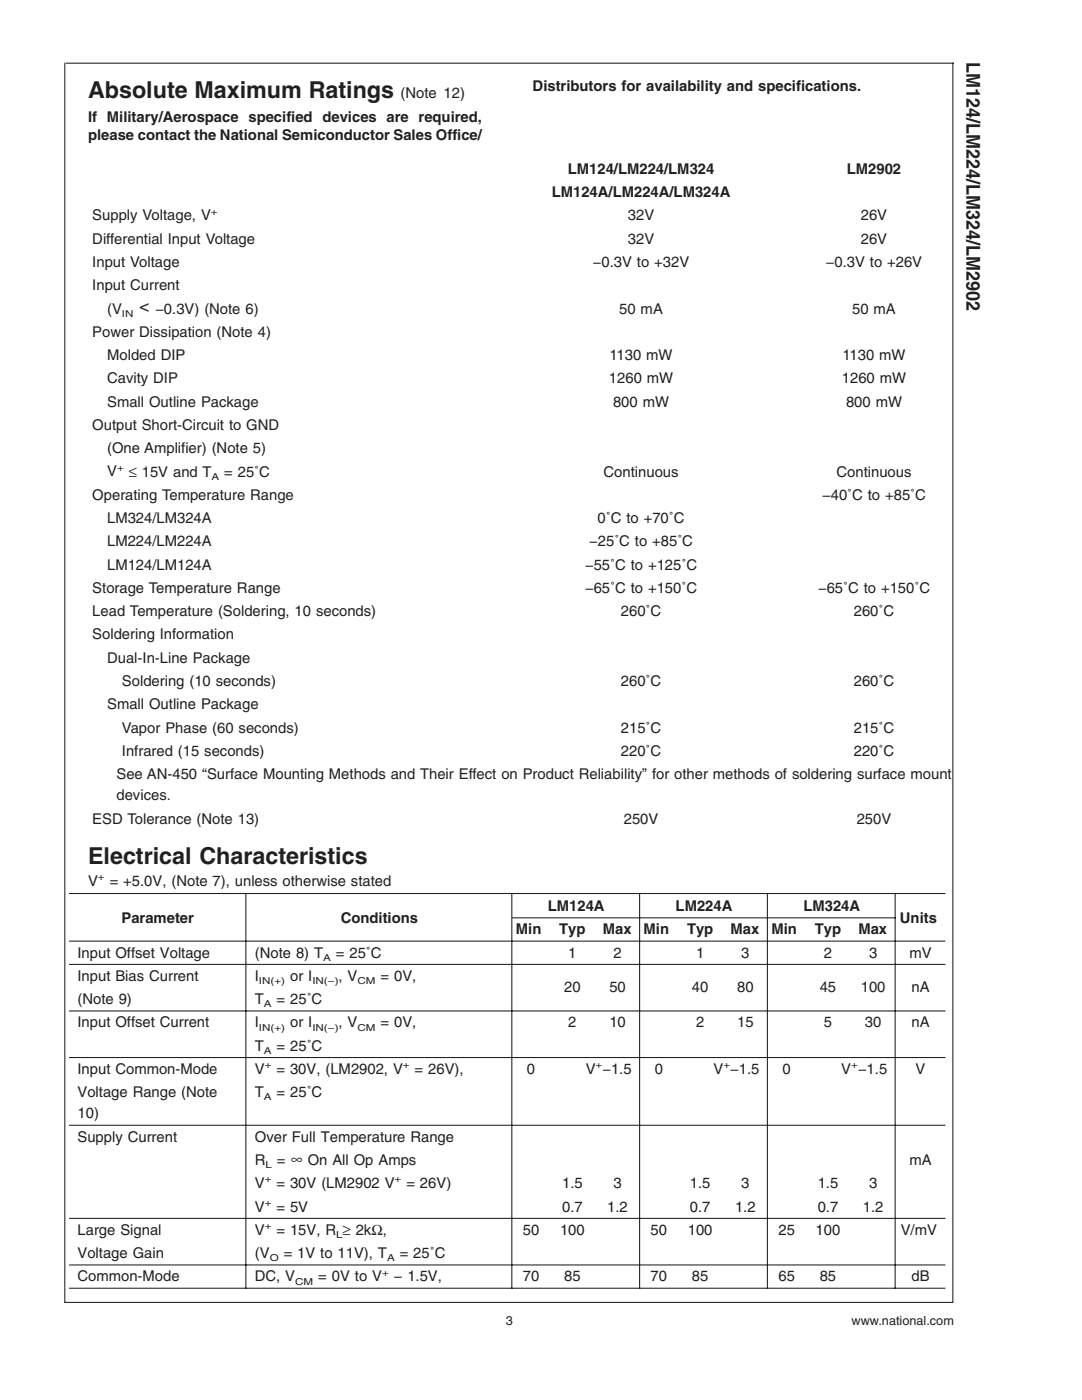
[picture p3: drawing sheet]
<svg xmlns="http://www.w3.org/2000/svg" width="216mm" height="279mm" viewBox="0 0 216 279" stroke-linecap="round" stroke-linejoin="round" font-family="sans-serif">
<defs><g id="words">
<g font-size="4.6" fill="#221f1f">
<text x="17.6" y="19.5">Absolute Maximum Ratings</text>
<text x="17.6" y="172.4">Electrical Characteristics</text>
</g>
<text font-size="3.8" fill="#221f1f" x="192.9" y="12.3" transform="rotate(90 192.9 12.3)">LM124/LM224/LM324/LM2902</text>
<text font-size="3.5" fill="#221f1f" x="27.8" y="62.4">&lt;</text>
<g font-size="3" fill="#221f1f">
<text x="79.9" y="19.5">(Note 12)</text>
<text x="106.3" y="18.2">Distributors for availability and specifications.</text>
<text x="17.6" y="24.3">If Military/Aerospace specified devices are required,</text>
<text x="17.6" y="27.9">please contact the National Semiconductor Sales Office/</text>
<text x="113.3" y="34.7">LM124/LM224/LM324</text>
<text x="169" y="34.7">LM2902</text>
<text x="110.1" y="39.3">LM124A/LM224A/LM324A</text>
<text x="18.4" y="44">Supply Voltage, V</text>
<text x="125.3" y="44">32V</text>
<text x="171.8" y="44">26V</text>
<text x="18.4" y="48.6">Differential Input Voltage</text>
<text x="18.4" y="53.3">Input Voltage</text>
<text x="118.3" y="53.3">−0.3V to +32V</text>
<text x="125.3" y="48.6">32V</text>
<text x="164.8" y="53.3">−0.3V to +26V</text>
<text x="171.8" y="48.6">26V</text>
<text x="18.4" y="57.9">Input Current</text>
<text x="21.4" y="62.6">(V</text>
<text x="31" y="62.6">−0.3V) (Note 6)</text>
<text x="123.6" y="62.6">50 mA</text>
<text x="170" y="62.6">50 mA</text>
<text x="18.4" y="67.2">Power Dissipation (Note 4)</text>
<text x="21.4" y="71.9">Molded DIP</text>
<text x="121.6" y="71.9">1130 mW</text>
<text x="168.1" y="71.9">1130 mW</text>
<text x="21.4" y="76.5">Cavity DIP</text>
<text x="121.5" y="76.5">1260 mW</text>
<text x="168" y="76.5">1260 mW</text>
<text x="21.4" y="81.2">Small Outline Package</text>
<text x="122.3" y="81.2">800 mW</text>
<text x="168.8" y="81.2">800 mW</text>
<text x="18.4" y="85.8">Output Short-Circuit to GND</text>
<text x="21.4" y="90.4">(One Amplifier) (Note 5)</text>
<text x="21.4" y="95.1">V</text>
<text x="25.7" y="95.1">≤ 15V and T</text>
<text x="44.7" y="95.1">= 25˚C</text>
<text x="120.4" y="95.1">Continuous</text>
<text x="166.9" y="95.1">Continuous</text>
<text x="18.4" y="99.7">Operating Temperature Range</text>
<text x="164.1" y="99.7">−40˚C to +85˚C</text>
<text x="21.4" y="104.4">LM324/LM324A</text>
<text x="119.3" y="104.4">0˚C to +70˚C</text>
<text x="21.4" y="109">LM224/LM224A</text>
<text x="21.4" y="113.7">LM124/LM124A</text>
<text x="116.7" y="113.7">−55˚C to +125˚C</text>
<text x="117.6" y="109">−25˚C to +85˚C</text>
<text x="18.4" y="118.3">Storage Temperature Range</text>
<text x="116.7" y="118.3">−65˚C to +150˚C</text>
<text x="163.2" y="118.3">−65˚C to +150˚C</text>
<text x="18.4" y="123">Lead Temperature (Soldering, 10 seconds)</text>
<text x="123.9" y="123">260˚C</text>
<text x="170.4" y="123">260˚C</text>
<text x="18.4" y="127.6">Soldering Information</text>
<text x="21.4" y="132.3">Dual-In-Line Package</text>
<text x="24.3" y="136.9">Soldering (10 seconds)</text>
<text x="123.9" y="136.9">260˚C</text>
<text x="170.4" y="136.9">260˚C</text>
<text x="21.4" y="141.6">Small Outline Package</text>
<text x="24.3" y="146.2">Vapor Phase (60 seconds)</text>
<text x="123.9" y="146.2">215˚C</text>
<text x="170.4" y="146.2">215˚C</text>
<text x="23.2" y="155.5">See AN-450 “Surface Mounting Methods and Their Effect on Product Reliability” for other methods of soldering surface mount</text>
<text x="24.3" y="150.9">Infrared (15 seconds)</text>
<text x="123.9" y="150.9">220˚C</text>
<text x="170.4" y="150.9">220˚C</text>
<text x="23.2" y="159.7">devices.</text>
<text x="18.4" y="164.4">ESD Tolerance (Note 13)</text>
<text x="124.5" y="164.4">250V</text>
<text x="170.9" y="164.4">250V</text>
<text x="17.6" y="176.7">V</text>
<text x="21.9" y="176.7">= +5.0V, (Note 7), unless otherwise stated</text>
<text x="24.2" y="184.1">Parameter</text>
<text x="68" y="184.1">Conditions</text>
<text x="109.3" y="181.8">LM124A</text>
<text x="134.8" y="181.8">LM224A</text>
<text x="160.3" y="181.8">LM324A</text>
<text x="179.6" y="184.1">Units</text>
<text x="15.5" y="191.1">Input Offset Voltage</text>
<text x="50.9" y="191.1">(Note 8) T</text>
<text x="67" y="191.1">= 25˚C</text>
<text x="102.9" y="186.4">Min</text>
<text x="111.6" y="186.4">Typ</text>
<text x="113.4" y="191.1">1</text>
<text x="120.3" y="186.4">Max</text>
<text x="122.4" y="191.1">2</text>
<text x="128.4" y="186.4">Min</text>
<text x="137.1" y="186.4">Typ</text>
<text x="138.9" y="191.1">1</text>
<text x="145.8" y="186.4">Max</text>
<text x="147.9" y="191.1">3</text>
<text x="153.9" y="186.4">Min</text>
<text x="162.6" y="186.4">Typ</text>
<text x="164.4" y="191.1">2</text>
<text x="171.3" y="186.4">Max</text>
<text x="173.4" y="191.1">3</text>
<text x="181.5" y="191.1">mV</text>
<text x="15.5" y="195.7">Input Bias Current</text>
<text x="50.9" y="195.7">I</text>
<text x="57.9" y="195.7">or I</text>
<text x="67.6" y="195.7">, V</text>
<text x="75.9" y="195.7">= 0V,</text>
<text x="15.5" y="200.4">(Note 9)</text>
<text x="50.9" y="200.4">T</text>
<text x="55.2" y="200.4">= 25˚C</text>
<text x="112.6" y="198.1">20</text>
<text x="121.6" y="198.1">50</text>
<text x="138.1" y="198.1">40</text>
<text x="147.1" y="198.1">80</text>
<text x="163.6" y="198.1">45</text>
<text x="171.8" y="198.1">100</text>
<text x="181.9" y="198.1">nA</text>
<text x="15.5" y="205">Input Offset Current</text>
<text x="50.9" y="205">I</text>
<text x="50.9" y="209.7">T</text>
<text x="55.2" y="209.7">= 25˚C</text>
<text x="57.9" y="205">or I</text>
<text x="67.6" y="205">, V</text>
<text x="75.9" y="205">= 0V,</text>
<text x="113.4" y="205">2</text>
<text x="121.6" y="205">10</text>
<text x="138.9" y="205">2</text>
<text x="147.1" y="205">15</text>
<text x="164.4" y="205">5</text>
<text x="172.6" y="205">30</text>
<text x="181.9" y="205">nA</text>
<text x="15.5" y="214.3">Input Common-Mode</text>
<text x="50.9" y="214.3">V</text>
<text x="55.2" y="214.3">= 30V, (LM2902, V</text>
<text x="82.7" y="214.3">= 26V),</text>
<text x="105.2" y="214.3">0</text>
<text x="116.9" y="214.3">V −1.5</text>
<text x="130.7" y="214.3">0</text>
<text x="142.4" y="214.3">V −1.5</text>
<text x="156.1" y="214.3">0</text>
<text x="167.9" y="214.3">V −1.5</text>
<text x="182.7" y="214.3">V</text>
<text x="15.5" y="219">Voltage Range (Note</text>
<text x="50.9" y="219">T</text>
<text x="55.2" y="219">= 25˚C</text>
<text x="15.5" y="223.2">10)</text>
<text x="15.5" y="227.8">Supply Current</text>
<text x="50.9" y="227.8">Over Full Temperature Range</text>
<text x="50.9" y="232.5">R</text>
<text x="55.3" y="232.5">= ∞ On All Op Amps</text>
<text x="181.5" y="232.5">mA</text>
<text x="50.9" y="237.1">V</text>
<text x="55.2" y="237.1">= 30V (LM2902 V</text>
<text x="81.1" y="237.1">= 26V)</text>
<text x="112.2" y="237.1">1.5</text>
<text x="122.4" y="237.1">3</text>
<text x="137.7" y="237.1">1.5</text>
<text x="147.9" y="237.1">3</text>
<text x="163.2" y="237.1">1.5</text>
<text x="173.4" y="237.1">3</text>
<text x="50.9" y="241.8">V</text>
<text x="55.2" y="241.8">= 5V</text>
<text x="112.2" y="241.8">0.7</text>
<text x="121.2" y="241.8">1.2</text>
<text x="137.7" y="241.8">0.7</text>
<text x="146.7" y="241.8">1.2</text>
<text x="163.2" y="241.8">0.7</text>
<text x="172.2" y="241.8">1.2</text>
<text x="15.5" y="251.1">Voltage Gain</text>
<text x="15.5" y="246.4">Large Signal</text>
<text x="50.9" y="251.1">(V</text>
<text x="50.9" y="246.4">V</text>
<text x="55.2" y="246.4">= 15V, R ≥ 2kΩ,</text>
<text x="56.6" y="251.1">= 1V to 11V), T</text>
<text x="79.8" y="251.1">= 25˚C</text>
<text x="104.3" y="246.4">50</text>
<text x="111.8" y="246.4">100</text>
<text x="129.8" y="246.4">50</text>
<text x="137.3" y="246.4">100</text>
<text x="155.3" y="246.4">25</text>
<text x="162.8" y="246.4">100</text>
<text x="179.7" y="246.4">V/mV</text>
<text x="15.5" y="255.7">Common-Mode</text>
<text x="50.9" y="255.7">DC, V</text>
<text x="63.5" y="255.7">= 0V to V</text>
<text x="78.6" y="255.7">− 1.5V,</text>
<text x="104.3" y="255.7">70</text>
<text x="112.6" y="255.7">85</text>
<text x="129.8" y="255.7">70</text>
<text x="138.1" y="255.7">85</text>
<text x="155.3" y="255.7">65</text>
<text x="163.6" y="255.7">85</text>
<text x="181.9" y="255.7">dB</text>
</g>
<g font-size="2.5" fill="#221f1f">
<text x="100.9" y="264.5">3</text>
<text x="169.9" y="264.5">www.national.com</text>
</g>
<g font-size="1.9" fill="#221f1f">
<text x="42.1" y="42.8">+</text>
<text x="24.3" y="63.2">IN</text>
<text x="23.4" y="93.9">+</text>
<text x="42.2" y="95.7">A</text>
<text x="19.6" y="175.6">+</text>
<text x="64.5" y="191.7">A</text>
<text x="51.7" y="196.4">IN(+)</text>
<text x="62.3" y="196.4">IN(−)</text>
<text x="71.3" y="196.4">CM</text>
<text x="52.7" y="201">A</text>
<text x="51.7" y="205.7">IN(+)</text>
<text x="62.3" y="205.7">IN(−)</text>
<text x="71.3" y="205.7">CM</text>
<text x="52.7" y="210.3">A</text>
<text x="52.8" y="213.2">+</text>
<text x="80.4" y="213.2">+</text>
<text x="118.9" y="213.2">+</text>
<text x="144.3" y="213.2">+</text>
<text x="169.8" y="213.2">+</text>
<text x="52.7" y="219.6">A</text>
<text x="53" y="233.1">L</text>
<text x="52.8" y="236">+</text>
<text x="78.8" y="236">+</text>
<text x="52.8" y="240.6">+</text>
<text x="52.8" y="245.3">+</text>
<text x="53.8" y="251.7">O</text>
<text x="67.1" y="247.1">L</text>
<text x="77.2" y="251.7">A</text>
<text x="58.9" y="256.4">CM</text>
<text x="76.2" y="254.6">+</text>
</g>
</g></defs>
<g fill="none" stroke="#221f1f" stroke-width=".21">
<path d="M12.9 12.5v247.5M13.1 12.6h177.2M190.1 12.5v247.5M13.8 178.3h174.8M49.1 178.4v78.8M102.1 178.4v78.8M127.6 178.4v78.8M153.1 178.4v78.8M178.6 178.4v78.8M13.8 187.8h174.8M13.8 192.5h174.8M102.2 183.2h76.5"/>
<path d="M13.8 201.8h174.8M13.8 211.1h174.8M13.8 224.6h174.8M12.9 259.9h177.2M13.8 257.1h174.8M13.8 243.2h174.8M13.8 252.4h174.8"/>
</g>
<use href="#words"/>
</svg>
